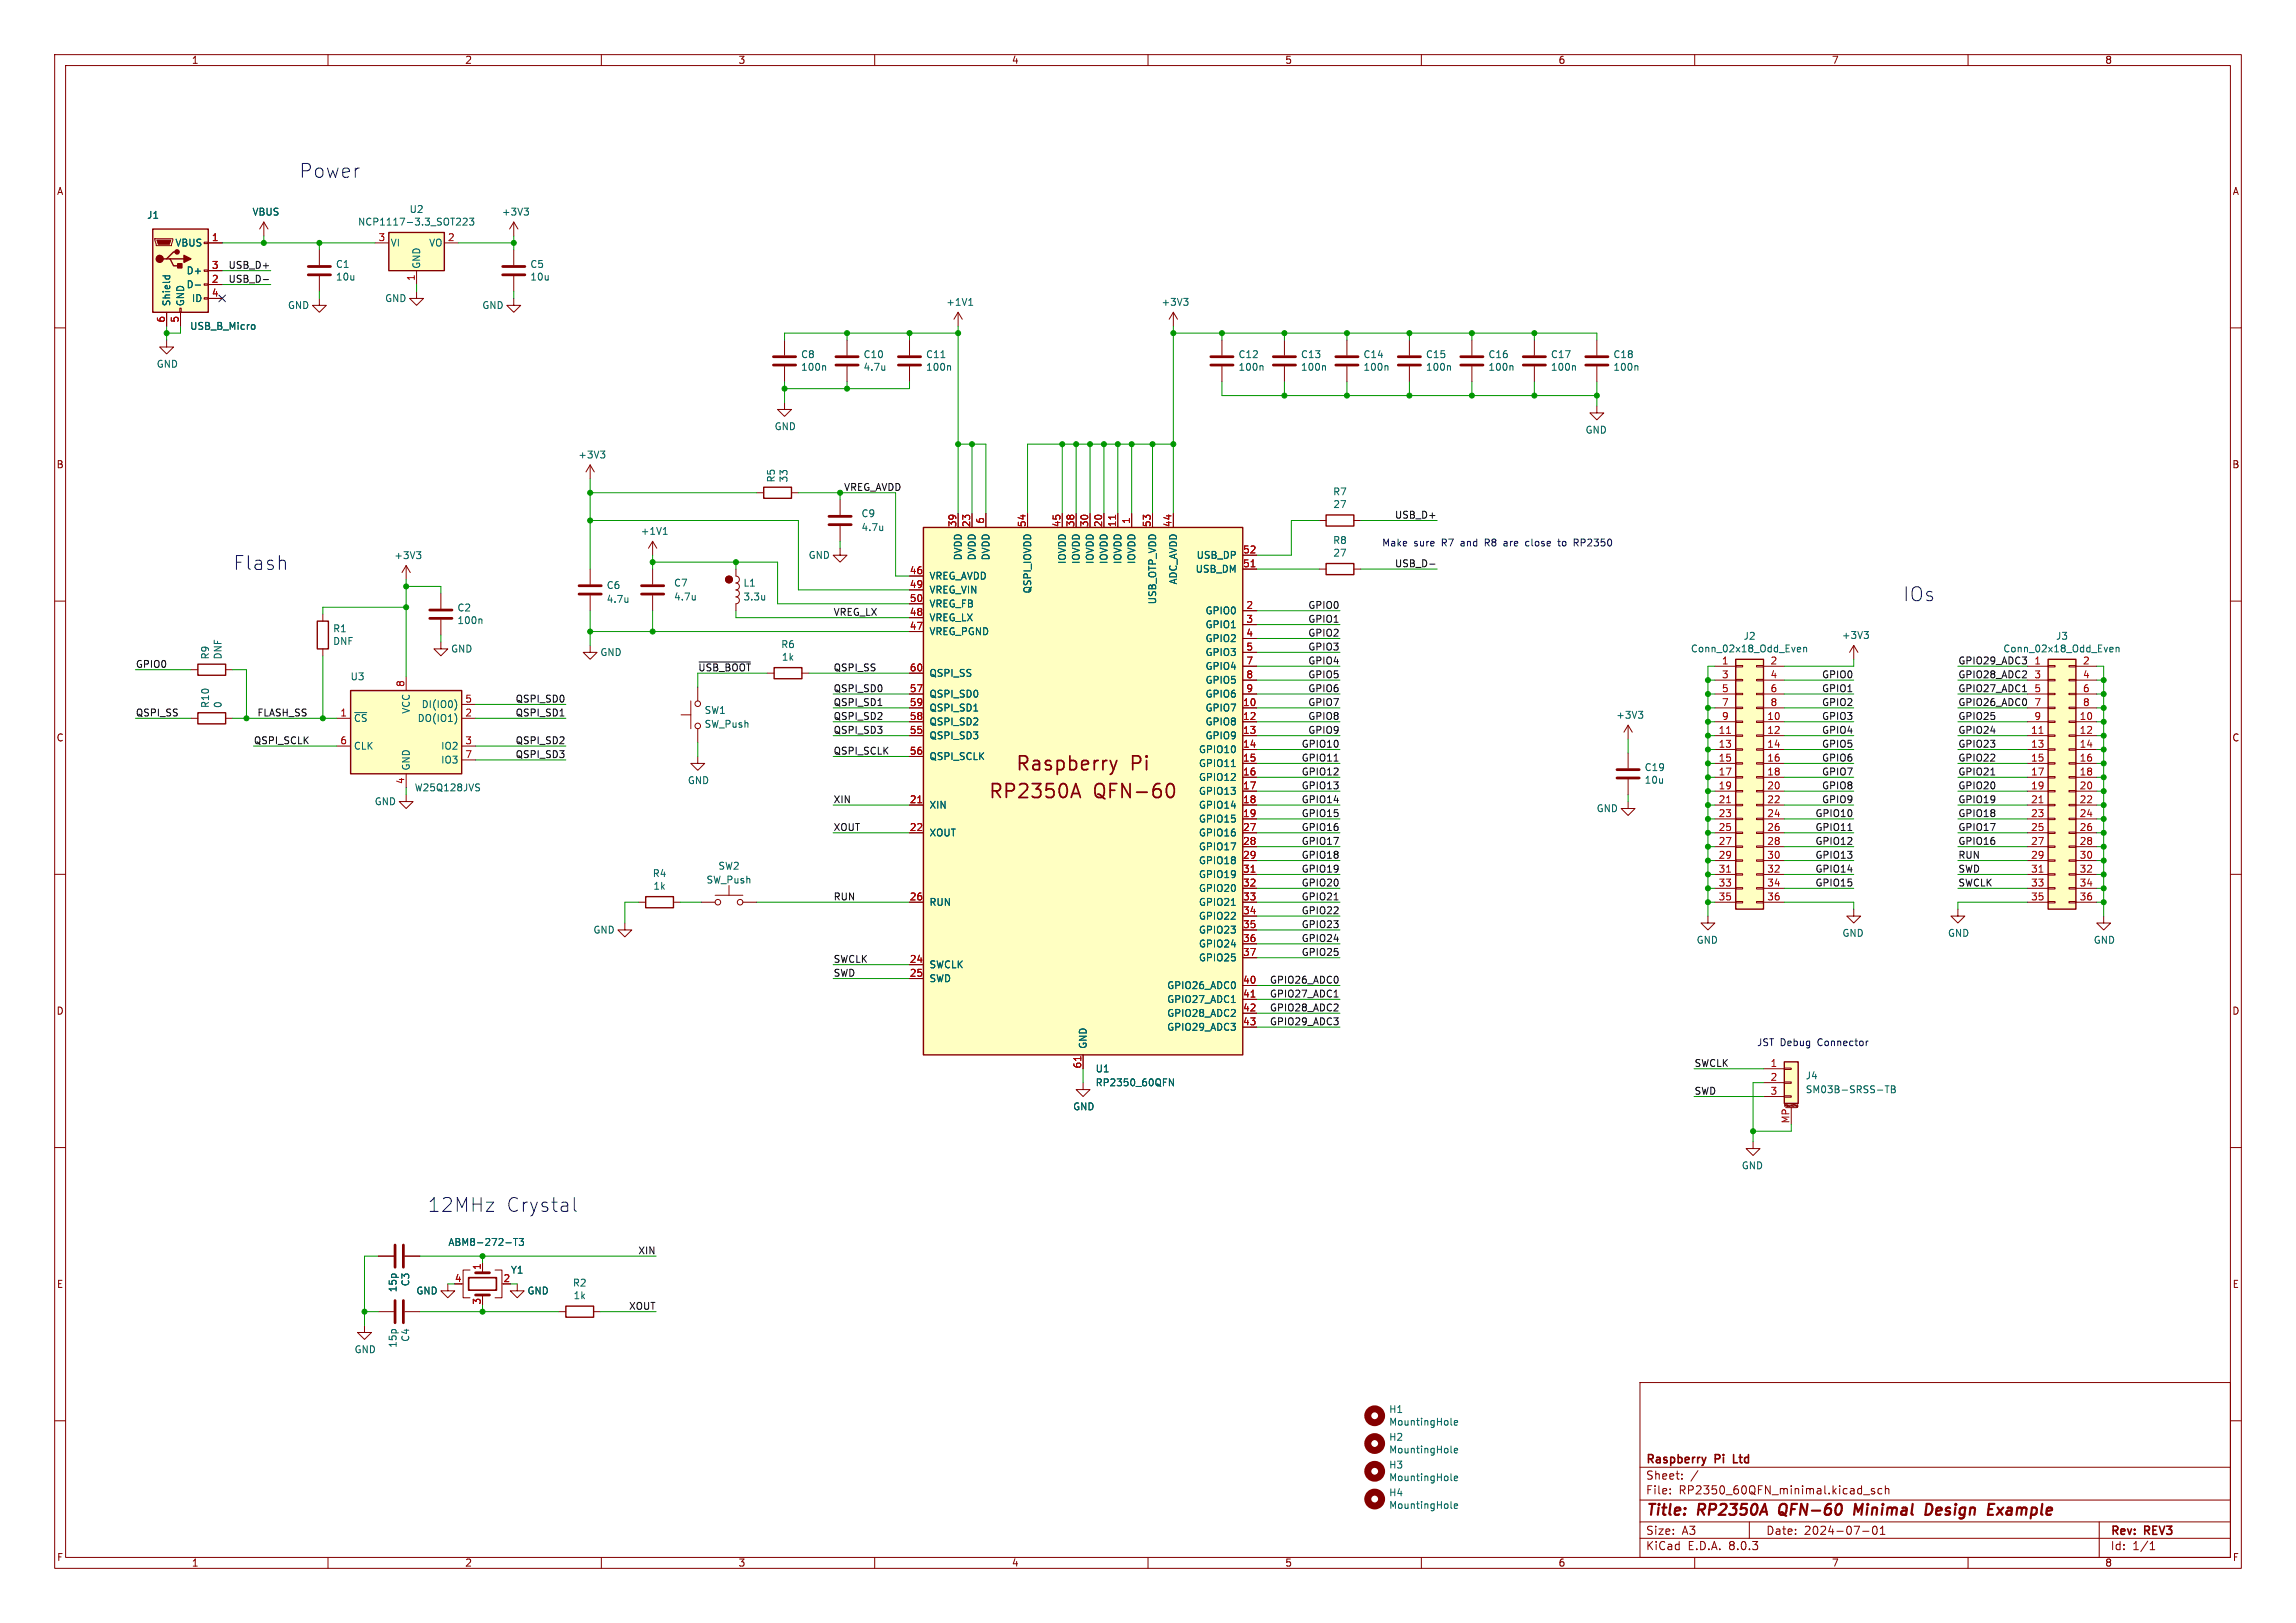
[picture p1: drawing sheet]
<svg xmlns="http://www.w3.org/2000/svg" width="420mm" height="297mm" viewBox="0 0 420 297" stroke-linecap="round" stroke-linejoin="round" font-family="sans-serif">
<defs><g id="words">
<g font-size="3.5" fill="#0000c2">
<text x="54.6" y="32.8">Power</text>
<text x="42.5" y="104.5">Flash</text>
<text x="348" y="110.2">IOs</text>
<text x="78.1" y="222">12MHz</text>
<text x="92.4" y="222">Crystal</text>
</g>
<g font-size="3.5" fill="#840000">
<text x="185.7" y="141.4">Raspberry</text>
<text x="206.8" y="141.4">Pi</text>
<text x="180.7" y="146.5">RP2350A</text>
<text x="200" y="146.5">QFN-60</text>
</g>
<g font-size="2.8" fill="#840000">
<text x="301" y="277.9">Title:</text>
<text x="310.6" y="277.9">RP2350A</text>
<text x="326.3" y="277.9">QFN-60</text>
<text x="340.8" y="277.9">Minimal</text>
<text x="354.7" y="277.9">Design</text>
<text x="366.9" y="277.9">Example</text>
</g>
<g font-size="2.1" fill="#840000">
<text x="301" y="268.2">Raspberry</text>
<text x="313.8" y="268.2">Pi</text>
<text x="317.8" y="268.2">Ltd</text>
<text x="301" y="273.7">File:</text>
<text x="301" y="271">Sheet:</text>
<text x="307.1" y="273.7">RP2350_60QFN_minimal.kicad_sch</text>
<text x="301" y="281.1">Size:</text>
<text x="307.6" y="281.1">A3</text>
<text x="323" y="281.1">Date:</text>
<text x="330" y="281.1">2024-07-01</text>
<text x="386" y="281.3">Rev:</text>
<text x="392.4" y="281.3">REV3</text>
<text x="301" y="283.9">KiCad</text>
<text x="308.7" y="283.9">E.D.A.</text>
<text x="316.3" y="283.9">8.0.3</text>
<text x="386" y="283.9">Id:</text>
<text x="390.1" y="283.9">1/1</text>
</g>
<g font-size="1.8" fill="#840000">
<text x="35" y="11.9">1</text>
<text x="85" y="11.9">2</text>
<text x="135" y="11.9">3</text>
<text x="185" y="11.9">4</text>
<text x="235" y="11.9">5</text>
<text x="285" y="11.9">6</text>
<text x="335" y="11.9">7</text>
<text x="385" y="11.9">8</text>
<text x="10.3" y="35.9">A</text>
<text x="408.3" y="35.9">A</text>
<text x="10.3" y="85.9">B</text>
<text x="408.2" y="85.9">B</text>
<text x="10.3" y="135.9">C</text>
<text x="408.2" y="135.9">C</text>
<text x="10.3" y="185.9">D</text>
<text x="408.2" y="185.9">D</text>
<text x="10.3" y="235.9">E</text>
<text x="408.3" y="235.9">E</text>
<text x="10.3" y="285.9">F</text>
<text x="35" y="286.9">1</text>
<text x="85" y="286.9">2</text>
<text x="135" y="286.9">3</text>
<text x="185" y="286.9">4</text>
<text x="235" y="286.9">5</text>
<text x="285" y="286.9">6</text>
<text x="335" y="286.9">7</text>
<text x="385" y="286.9">8</text>
<text x="408.3" y="285.9">F</text>
</g>
<g font-size="1.8" fill="#006464">
<text x="26.8" y="40.2">J1</text>
<text x="46.1" y="39.6">VBUS</text>
<text x="65.4" y="41.5">NCP1117-3.3_SOT223</text>
<text x="74.8" y="39.2">U2</text>
<text x="91.7" y="39.6">+3V3</text>
<text x="32" y="45.3">VBUS</text>
<text x="71.4" y="45.3">VI</text>
<text x="78.4" y="45.3">VO</text>
<text x="34" y="52.9">D-</text>
<text x="34" y="50.4">D+</text>
<text x="61.4" y="49.2">C1</text>
<text x="61.4" y="51.5">10u</text>
<text x="77.1" y="49.3" transform="rotate(-90 77.1 49.3)">GND</text>
<text x="96.9" y="49.2">C5</text>
<text x="96.9" y="51.5">10u</text>
<text x="31.3" y="56.1" transform="rotate(-90 31.3 56.1)">Shield</text>
<text x="33.9" y="56.1" transform="rotate(-90 33.9 56.1)">GND</text>
<text x="35" y="55.5">ID</text>
<text x="52.6" y="56.7">GND</text>
<text x="70.4" y="55.5">GND</text>
<text x="88.1" y="56.7">GND</text>
<text x="173" y="56.2">+1V1</text>
<text x="212.4" y="56.2">+3V3</text>
<text x="34.7" y="60.6">USB_B_Micro</text>
<text x="146.4" y="65.7">C8</text>
<text x="157.9" y="65.7">C10</text>
<text x="169.3" y="65.7">C11</text>
<text x="226.5" y="65.7">C12</text>
<text x="237.9" y="65.7">C13</text>
<text x="249.3" y="65.7">C14</text>
<text x="260.7" y="65.7">C15</text>
<text x="272.2" y="65.7">C16</text>
<text x="283.6" y="65.7">C17</text>
<text x="295" y="65.7">C18</text>
<text x="28.6" y="67.5">GND</text>
<text x="146.4" y="68">100n</text>
<text x="157.9" y="68">4.7u</text>
<text x="169.3" y="68">100n</text>
<text x="226.5" y="68">100n</text>
<text x="237.9" y="68">100n</text>
<text x="249.3" y="68">100n</text>
<text x="260.7" y="68">100n</text>
<text x="272.2" y="68">100n</text>
<text x="283.6" y="68">100n</text>
<text x="295" y="68">100n</text>
<text x="141.6" y="78.9">GND</text>
<text x="289.9" y="79.6">GND</text>
<text x="105.7" y="84.1">+3V3</text>
<text x="141.9" y="88.4" transform="rotate(-90 141.9 88.4)">R5</text>
<text x="144.2" y="88.4" transform="rotate(-90 144.2 88.4)">33</text>
<text x="157.5" y="94.8">C9</text>
<text x="243.8" y="90.9">R7</text>
<text x="243.8" y="93.2">27</text>
<text x="117.1" y="98.1">+1V1</text>
<text x="157.5" y="97.4">4.7u</text>
<text x="243.8" y="99.7">R8</text>
<text x="72" y="102.5">+3V3</text>
<text x="110.9" y="108">C6</text>
<text x="123.2" y="107.5">C7</text>
<text x="135.9" y="107.5">L1</text>
<text x="147.8" y="102.5">GND</text>
<text x="169.9" y="106.3">VREG_AVDD</text>
<text x="176.1" y="102.6" transform="rotate(-90 176.1 102.6)">DVDD</text>
<text x="178.7" y="102.6" transform="rotate(-90 178.7 102.6)">DVDD</text>
<text x="181.2" y="102.6" transform="rotate(-90 181.2 102.6)">DVDD</text>
<text x="195.2" y="103.3" transform="rotate(-90 195.2 103.3)">IOVDD</text>
<text x="197.7" y="103.3" transform="rotate(-90 197.7 103.3)">IOVDD</text>
<text x="200.3" y="103.3" transform="rotate(-90 200.3 103.3)">IOVDD</text>
<text x="202.8" y="103.3" transform="rotate(-90 202.8 103.3)">IOVDD</text>
<text x="205.3" y="103.3" transform="rotate(-90 205.3 103.3)">IOVDD</text>
<text x="207.9" y="103.3" transform="rotate(-90 207.9 103.3)">IOVDD</text>
<text x="215.5" y="107.1" transform="rotate(-90 215.5 107.1)">ADC_AVDD</text>
<text x="218.6" y="105">USB_DM</text>
<text x="218.8" y="102.5">USB_DP</text>
<text x="243.8" y="102.1">27</text>
<text x="83.6" y="112.1">C2</text>
<text x="110.9" y="110.5">4.7u</text>
<text x="123.2" y="110.1">4.7u</text>
<text x="135.9" y="110.1">3.3u</text>
<text x="169.9" y="113.9">VREG_LX</text>
<text x="169.9" y="108.8">VREG_VIN</text>
<text x="169.9" y="111.4">VREG_FB</text>
<text x="188.8" y="108.7" transform="rotate(-90 188.8 108.7)">QSPI_IOVDD</text>
<text x="211.7" y="110.7" transform="rotate(-90 211.7 110.7)">USB_OTP_VDD</text>
<text x="220.4" y="112.6">GPIO0</text>
<text x="60.8" y="115.9">R1</text>
<text x="60.8" y="118.2">DNF</text>
<text x="82.4" y="119.6">GND</text>
<text x="83.6" y="114.4">100n</text>
<text x="142.8" y="118.8">R6</text>
<text x="169.9" y="116.4">VREG_PGND</text>
<text x="220.4" y="115.2">GPIO1</text>
<text x="220.4" y="117.7">GPIO2</text>
<text x="309.2" y="119.6">Conn_02x18_Odd_Even</text>
<text x="318.8" y="117.3">J2</text>
<text x="336.8" y="117.1">+3V3</text>
<text x="366.4" y="119.6">Conn_02x18_Odd_Even</text>
<text x="376" y="117.3">J3</text>
<text x="38.4" y="120.8" transform="rotate(-90 38.4 120.8)">R9</text>
<text x="40.7" y="120.8" transform="rotate(-90 40.7 120.8)">DNF</text>
<text x="64" y="124.7">U3</text>
<text x="109.7" y="120.2">GND</text>
<text x="142.9" y="121.1">1k</text>
<text x="169.9" y="124.1">QSPI_SS</text>
<text x="220.4" y="120.2">GPIO3</text>
<text x="220.4" y="122.8">GPIO4</text>
<text x="220.4" y="125.3">GPIO5</text>
<text x="38.4" y="129.7" transform="rotate(-90 38.4 129.7)">R10</text>
<text x="40.7" y="129.7" transform="rotate(-90 40.7 129.7)">0</text>
<text x="75.2" y="130.7" transform="rotate(-90 75.2 130.7)">VCC</text>
<text x="77" y="129.8">DI(IO0)</text>
<text x="128.8" y="130.8">SW1</text>
<text x="169.9" y="127.9">QSPI_SD0</text>
<text x="169.9" y="130.4">QSPI_SD1</text>
<text x="220.4" y="130.4">GPIO7</text>
<text x="220.4" y="127.9">GPIO6</text>
<text x="295.6" y="131.7">+3V3</text>
<text x="64.6" y="132.3">~{CS}</text>
<text x="64.6" y="137.4">CLK</text>
<text x="76.3" y="132.3">DO(IO1)</text>
<text x="80.6" y="137.4">IO2</text>
<text x="128.8" y="133.4">SW_Push</text>
<text x="169.9" y="135.5">QSPI_SD3</text>
<text x="169.9" y="132.9">QSPI_SD2</text>
<text x="220.4" y="132.9">GPIO8</text>
<text x="220.4" y="135.5">GPIO9</text>
<text x="75.2" y="141.1" transform="rotate(-90 75.2 141.1)">GND</text>
<text x="80.6" y="139.9">IO3</text>
<text x="125.7" y="143.7">GND</text>
<text x="169.9" y="139.3">QSPI_SCLK</text>
<text x="219.2" y="138">GPIO10</text>
<text x="219.2" y="140.6">GPIO11</text>
<text x="219.2" y="143.1">GPIO12</text>
<text x="300.7" y="141.3">C19</text>
<text x="300.7" y="143.6">10u</text>
<text x="68.4" y="147.5">GND</text>
<text x="75.8" y="145">W25Q128JVS</text>
<text x="169.9" y="148.2">XIN</text>
<text x="219.2" y="145.6">GPIO13</text>
<text x="219.2" y="148.2">GPIO14</text>
<text x="292" y="148.8">GND</text>
<text x="169.9" y="153.3">XOUT</text>
<text x="219.2" y="150.7">GPIO15</text>
<text x="219.2" y="153.3">GPIO16</text>
<text x="219.2" y="155.8">GPIO17</text>
<text x="119.3" y="160.7">R4</text>
<text x="129.1" y="161.9">SW_Push</text>
<text x="131.3" y="159.3">SW2</text>
<text x="219.2" y="158.3">GPIO18</text>
<text x="219.2" y="160.9">GPIO19</text>
<text x="119.4" y="163">1k</text>
<text x="169.9" y="166">RUN</text>
<text x="219.2" y="163.4">GPIO20</text>
<text x="219.2" y="166">GPIO21</text>
<text x="108.5" y="171">GND</text>
<text x="219.2" y="168.5">GPIO22</text>
<text x="219.2" y="171">GPIO23</text>
<text x="219.2" y="173.6">GPIO24</text>
<text x="310.3" y="172.9">GND</text>
<text x="336.9" y="171.6">GND</text>
<text x="356.2" y="171.6">GND</text>
<text x="382.9" y="172.9">GND</text>
<text x="169.9" y="177.4">SWCLK</text>
<text x="169.9" y="179.9">SWD</text>
<text x="219.2" y="176.1">GPIO25</text>
<text x="213.4" y="181.2">GPIO26_ADC0</text>
<text x="213.4" y="183.7">GPIO27_ADC1</text>
<text x="213.4" y="186.3">GPIO28_ADC2</text>
<text x="213.4" y="188.8">GPIO29_ADC3</text>
<text x="199" y="192" transform="rotate(-90 199 192)">GND</text>
<text x="200.3" y="196.4">U1</text>
<text x="330.2" y="197.7">J4</text>
<text x="196.2" y="203.4">GND</text>
<text x="200.3" y="199">RP2350_60QFN</text>
<text x="330.2" y="200.3">SM03B-SRSS-TB</text>
<text x="318.5" y="214.2">GND</text>
<text x="81.9" y="228.2">ABM8-272-T3</text>
<text x="93.4" y="233.3">Y1</text>
<text x="72.7" y="236.6" transform="rotate(-90 72.7 236.6)">15p</text>
<text x="75.1" y="235.5" transform="rotate(-90 75.1 235.5)">C3</text>
<text x="76.1" y="237.1">GND</text>
<text x="96.4" y="237.1">GND</text>
<text x="104.7" y="235.6">R2</text>
<text x="104.8" y="237.9">1k</text>
<text x="75.1" y="245.6" transform="rotate(-90 75.1 245.6)">C4</text>
<text x="64.8" y="247.8">GND</text>
<text x="72.7" y="246.7" transform="rotate(-90 72.7 246.7)">15p</text>
<text x="254" y="263.9">H2</text>
<text x="254" y="258.8">H1</text>
<text x="254" y="261.1">MountingHole</text>
<text x="254" y="266.2">MountingHole</text>
<text x="254" y="268.9">H3</text>
<text x="254" y="274">H4</text>
<text x="254" y="271.2">MountingHole</text>
<text x="254" y="276.3">MountingHole</text>
</g>
<g font-size="1.8" fill="#a90000">
<text x="38.7" y="44.2">1</text>
<text x="69.1" y="44.2">3</text>
<text x="81.8" y="44.2">2</text>
<text x="38.7" y="51.8">2</text>
<text x="38.7" y="49.3">3</text>
<text x="75.9" y="51.5" transform="rotate(-90 75.9 51.5)">1</text>
<text x="30.2" y="59.1" transform="rotate(-90 30.2 59.1)">6</text>
<text x="32.8" y="59.1" transform="rotate(-90 32.8 59.1)">5</text>
<text x="38.7" y="54.4">4</text>
<text x="180.1" y="96" transform="rotate(-90 180.1 96)">6</text>
<text x="206.8" y="96" transform="rotate(-90 206.8 96)">1</text>
<text x="175" y="96.6" transform="rotate(-90 175 96.6)">39</text>
<text x="177.5" y="96.6" transform="rotate(-90 177.5 96.6)">23</text>
<text x="187.7" y="96.6" transform="rotate(-90 187.7 96.6)">54</text>
<text x="194.1" y="96.6" transform="rotate(-90 194.1 96.6)">45</text>
<text x="196.6" y="96.6" transform="rotate(-90 196.6 96.6)">38</text>
<text x="199.1" y="96.6" transform="rotate(-90 199.1 96.6)">30</text>
<text x="201.7" y="96.6" transform="rotate(-90 201.7 96.6)">20</text>
<text x="204.2" y="96.6" transform="rotate(-90 204.2 96.6)">11</text>
<text x="210.6" y="96.6" transform="rotate(-90 210.6 96.6)">53</text>
<text x="214.4" y="96.6" transform="rotate(-90 214.4 96.6)">44</text>
<text x="227.3" y="101.3">52</text>
<text x="166.3" y="105.2">46</text>
<text x="166.3" y="107.7">49</text>
<text x="227.3" y="103.9">51</text>
<text x="166.3" y="112.8">48</text>
<text x="166.3" y="110.2">50</text>
<text x="227.9" y="111.5">2</text>
<text x="166.3" y="115.3">47</text>
<text x="227.9" y="114">3</text>
<text x="227.9" y="116.6">4</text>
<text x="227.9" y="119.1">5</text>
<text x="74" y="125.8" transform="rotate(-90 74 125.8)">8</text>
<text x="166.3" y="122.9">60</text>
<text x="227.9" y="121.7">7</text>
<text x="227.9" y="124.2">8</text>
<text x="314.9" y="121.7">1</text>
<text x="314.9" y="124.2">3</text>
<text x="323.8" y="121.7">2</text>
<text x="323.8" y="124.2">4</text>
<text x="372" y="121.7">1</text>
<text x="372" y="124.2">3</text>
<text x="380.9" y="121.7">2</text>
<text x="380.9" y="124.2">4</text>
<text x="62.2" y="131.2">1</text>
<text x="85" y="131.2">2</text>
<text x="85" y="128.7">5</text>
<text x="166.3" y="126.7">57</text>
<text x="166.3" y="131.8">58</text>
<text x="166.3" y="129.3">59</text>
<text x="227.3" y="129.3">10</text>
<text x="227.3" y="131.8">12</text>
<text x="227.9" y="126.7">9</text>
<text x="314.9" y="126.7">5</text>
<text x="314.9" y="129.3">7</text>
<text x="314.9" y="131.8">9</text>
<text x="323.2" y="131.8">10</text>
<text x="323.8" y="126.7">6</text>
<text x="323.8" y="129.3">8</text>
<text x="372" y="126.7">5</text>
<text x="372" y="129.3">7</text>
<text x="372" y="131.8">9</text>
<text x="380.3" y="131.8">10</text>
<text x="380.9" y="126.7">6</text>
<text x="380.9" y="129.3">8</text>
<text x="62.2" y="136.3">6</text>
<text x="85" y="136.3">3</text>
<text x="166.3" y="134.4">55</text>
<text x="227.3" y="134.4">13</text>
<text x="227.3" y="136.9">14</text>
<text x="314.3" y="134.4">11</text>
<text x="314.3" y="136.9">13</text>
<text x="323.2" y="134.4">12</text>
<text x="323.2" y="136.9">14</text>
<text x="371.4" y="134.4">11</text>
<text x="371.4" y="136.9">13</text>
<text x="380.3" y="134.4">12</text>
<text x="380.3" y="136.9">14</text>
<text x="74" y="143.6" transform="rotate(-90 74 143.6)">4</text>
<text x="85" y="138.8">7</text>
<text x="166.3" y="138.2">56</text>
<text x="227.3" y="139.4">15</text>
<text x="227.3" y="142">16</text>
<text x="314.3" y="139.4">15</text>
<text x="314.3" y="142">17</text>
<text x="323.2" y="139.4">16</text>
<text x="323.2" y="142">18</text>
<text x="371.4" y="139.4">15</text>
<text x="371.4" y="142">17</text>
<text x="380.3" y="139.4">16</text>
<text x="380.3" y="142">18</text>
<text x="166.3" y="147.1">21</text>
<text x="227.3" y="144.5">17</text>
<text x="227.3" y="147.1">18</text>
<text x="227.3" y="149.6">19</text>
<text x="314.3" y="144.5">19</text>
<text x="314.3" y="147.1">21</text>
<text x="314.3" y="149.6">23</text>
<text x="323.2" y="144.5">20</text>
<text x="323.2" y="147.1">22</text>
<text x="323.2" y="149.6">24</text>
<text x="371.4" y="144.5">19</text>
<text x="371.4" y="147.1">21</text>
<text x="371.4" y="149.6">23</text>
<text x="380.3" y="144.5">20</text>
<text x="380.3" y="147.1">22</text>
<text x="380.3" y="149.6">24</text>
<text x="166.3" y="152.1">22</text>
<text x="227.3" y="152.1">27</text>
<text x="227.3" y="154.7">28</text>
<text x="314.3" y="152.1">25</text>
<text x="314.3" y="154.7">27</text>
<text x="323.2" y="152.1">26</text>
<text x="323.2" y="154.7">28</text>
<text x="371.4" y="152.1">25</text>
<text x="371.4" y="154.7">27</text>
<text x="380.3" y="152.1">26</text>
<text x="380.3" y="154.7">28</text>
<text x="227.3" y="157.2">29</text>
<text x="227.3" y="159.8">31</text>
<text x="314.3" y="157.2">29</text>
<text x="314.3" y="159.8">31</text>
<text x="323.2" y="157.2">30</text>
<text x="323.2" y="159.8">32</text>
<text x="371.4" y="157.2">29</text>
<text x="371.4" y="159.8">31</text>
<text x="380.3" y="157.2">30</text>
<text x="380.3" y="159.8">32</text>
<text x="166.3" y="164.8">26</text>
<text x="227.3" y="162.3">32</text>
<text x="227.3" y="164.8">33</text>
<text x="227.3" y="167.4">34</text>
<text x="314.3" y="162.3">33</text>
<text x="314.3" y="164.8">35</text>
<text x="323.2" y="162.3">34</text>
<text x="323.2" y="164.8">36</text>
<text x="371.4" y="162.3">33</text>
<text x="371.4" y="164.8">35</text>
<text x="380.3" y="162.3">34</text>
<text x="380.3" y="164.8">36</text>
<text x="227.3" y="169.9">35</text>
<text x="227.3" y="172.5">36</text>
<text x="166.3" y="176.3">24</text>
<text x="166.3" y="178.8">25</text>
<text x="227.3" y="175">37</text>
<text x="227.3" y="180.1">40</text>
<text x="227.3" y="182.6">41</text>
<text x="227.3" y="185.2">42</text>
<text x="227.3" y="187.7">43</text>
<text x="197.9" y="195.6" transform="rotate(-90 197.9 195.6)">61</text>
<text x="323.8" y="195.3">1</text>
<text x="323.8" y="197.9">2</text>
<text x="323.8" y="200.4">3</text>
<text x="327.4" y="205.7" transform="rotate(-90 327.4 205.7)">MP</text>
<text x="88" y="232.5" transform="rotate(-90 88 232.5)">1</text>
<text x="83.1" y="234.7">4</text>
<text x="88" y="238.8" transform="rotate(-90 88 238.8)">3</text>
<text x="92" y="234.7">2</text>
</g>
<g font-size="1.8" fill="#0f0f0f">
<text x="41.7" y="49.3">USB_D+</text>
<text x="41.7" y="51.8">USB_D-</text>
<text x="154.3" y="89.9">VREG_AVDD</text>
<text x="255.1" y="95">USB_D+</text>
<text x="255.1" y="103.9">USB_D-</text>
<text x="152.4" y="112.8">VREG_LX</text>
<text x="239.2" y="111.5">GPIO0</text>
<text x="239.2" y="116.6">GPIO2</text>
<text x="239.2" y="114">GPIO1</text>
<text x="239.2" y="119.1">GPIO3</text>
<text x="24.8" y="122.3">GPIO0</text>
<text x="127.6" y="122.9">~{USB_BOOT}</text>
<text x="152.4" y="122.9">QSPI_SS</text>
<text x="239.2" y="124.2">GPIO5</text>
<text x="239.2" y="121.7">GPIO4</text>
<text x="333.2" y="124.2">GPIO0</text>
<text x="358.1" y="121.7">GPIO29_ADC3</text>
<text x="358.1" y="124.2">GPIO28_ADC2</text>
<text x="24.8" y="131.2">QSPI_SS</text>
<text x="47" y="131.2">FLASH_SS</text>
<text x="94.2" y="131.2">QSPI_SD1</text>
<text x="94.2" y="128.6">QSPI_SD0</text>
<text x="152.4" y="126.7">QSPI_SD0</text>
<text x="152.4" y="129.3">QSPI_SD1</text>
<text x="152.4" y="131.8">QSPI_SD2</text>
<text x="239.2" y="131.8">GPIO8</text>
<text x="239.2" y="126.7">GPIO6</text>
<text x="239.2" y="129.3">GPIO7</text>
<text x="333.2" y="129.3">GPIO2</text>
<text x="333.2" y="126.7">GPIO1</text>
<text x="333.2" y="131.8">GPIO3</text>
<text x="358.1" y="126.7">GPIO27_ADC1</text>
<text x="358.1" y="131.8">GPIO25</text>
<text x="358.1" y="129.3">GPIO26_ADC0</text>
<text x="46.4" y="136.3">QSPI_SCLK</text>
<text x="94.2" y="136.3">QSPI_SD2</text>
<text x="152.4" y="134.4">QSPI_SD3</text>
<text x="238" y="136.9">GPIO10</text>
<text x="239.2" y="134.4">GPIO9</text>
<text x="333.2" y="136.9">GPIO5</text>
<text x="333.2" y="134.4">GPIO4</text>
<text x="358.1" y="136.9">GPIO23</text>
<text x="358.1" y="134.4">GPIO24</text>
<text x="94.2" y="138.8">QSPI_SD3</text>
<text x="152.4" y="138.2">QSPI_SCLK</text>
<text x="238" y="139.4">GPIO11</text>
<text x="238" y="142">GPIO12</text>
<text x="333.2" y="139.4">GPIO6</text>
<text x="333.2" y="142">GPIO7</text>
<text x="358.1" y="139.4">GPIO22</text>
<text x="358.1" y="142">GPIO21</text>
<text x="152.4" y="147.1">XIN</text>
<text x="238" y="147.1">GPIO14</text>
<text x="238" y="144.5">GPIO13</text>
<text x="238" y="149.6">GPIO15</text>
<text x="332" y="149.6">GPIO10</text>
<text x="333.2" y="147.1">GPIO9</text>
<text x="333.2" y="144.5">GPIO8</text>
<text x="358.1" y="147.1">GPIO19</text>
<text x="358.1" y="149.6">GPIO18</text>
<text x="358.1" y="144.5">GPIO20</text>
<text x="152.4" y="152.1">XOUT</text>
<text x="238" y="154.7">GPIO17</text>
<text x="238" y="152.1">GPIO16</text>
<text x="332" y="154.7">GPIO12</text>
<text x="332" y="152.1">GPIO11</text>
<text x="358.1" y="152.1">GPIO17</text>
<text x="358.1" y="154.7">GPIO16</text>
<text x="238" y="159.8">GPIO19</text>
<text x="238" y="157.2">GPIO18</text>
<text x="332" y="159.8">GPIO14</text>
<text x="332" y="157.2">GPIO13</text>
<text x="358.1" y="157.2">RUN</text>
<text x="358.1" y="159.8">SWD</text>
<text x="152.4" y="164.8">RUN</text>
<text x="238" y="162.3">GPIO20</text>
<text x="238" y="167.4">GPIO22</text>
<text x="238" y="164.8">GPIO21</text>
<text x="332" y="162.3">GPIO15</text>
<text x="358.1" y="162.3">SWCLK</text>
<text x="238" y="172.5">GPIO24</text>
<text x="238" y="169.9">GPIO23</text>
<text x="152.4" y="176.3">SWCLK</text>
<text x="152.4" y="178.8">SWD</text>
<text x="238" y="175">GPIO25</text>
<text x="232.2" y="182.6">GPIO27_ADC1</text>
<text x="232.2" y="180.1">GPIO26_ADC0</text>
<text x="232.2" y="185.2">GPIO28_ADC2</text>
<text x="232.2" y="187.7">GPIO29_ADC3</text>
<text x="309.9" y="195.3">SWCLK</text>
<text x="309.9" y="200.4">SWD</text>
<text x="116.7" y="229.6">XIN</text>
<text x="115" y="239.8">XOUT</text>
</g>
<g font-size="1.8" fill="#0000c2">
<text x="252.7" y="100.1">Make</text>
<text x="258.6" y="100.1">sure</text>
<text x="263.8" y="100.1">R7</text>
<text x="267.5" y="100.1">and</text>
<text x="272.1" y="100.1">R8</text>
<text x="275.8" y="100.1">are</text>
<text x="280" y="100.1">close</text>
<text x="286.1" y="100.1">to</text>
<text x="289.2" y="100.1">RP2350</text>
<text x="321.3" y="191.5">JST Debug</text>
<text x="332.6" y="191.5">Connector</text>
</g>
<text font-size=".5" fill="#840000" x="326.2" y="202.7">Mounting</text>
</g></defs>
<g fill="none" stroke="#840000" stroke-width=".18">
<path d="M10 10h400v277h-400zM12 12h396v273h-396zM60 10v2M110 10v2M160 10v2M210 10v2M260 10v2M310 10v2M360 10v2M10 60h2M408 60h2M10 110h2"/>
<path d="M408 110h2M10 160h2M408 160h2M10 210h2M408 210h2M10 260h2M300 253h108v32h-108zM408 260h2M300 278.5h108M300 274.5h108M300 268.5h108M305.5 273.2v.2"/>
<path d="M305.5 272.5v.1M307.7 270.5v.2M307.7 269.8v.1M310.6 269.1l-1.3 1.9M320 278.5v3M340.9 273.5h1.1M342.7 279.4l.2-.1a.8 .8 0 0 1 .5 .7 .8 .8 0 0 1-.5 .8 1 1 0 0 1-.2-1.4zM342.9 272.5l-.4-.1-.2 .2 .1 .2 .5 .2v.3h-.6M343.9 279.7l.5-.4v1.5M344.2 272.5l-.4-.1-.3 .3v.4l.2 .2h.5M344.9 272.5l.2-.1 .3 .1 .1 .9M344.9 271.9v1.5"/>
<path d="M384 278.5v6.5M60 285v2M110 285v2M160 285v2M210 285v2M260 285v2M300 281.5h108M310 285v2M340.7 280.2h1.2M343.9 280.8h.9M360 285v2M393.3 283.6h.9"/>
<path d="M393.3 282.5l.4-.4v1.5"/>
</g>
<path d="M325.6 275.5a1.5 1.5 0 0 0 0 1.6M340.7 275.2l-.8 1.4-.5-1.4-.3 2M352.4 275.2h.5a1.08 1.08 0 0 1 .6 1.1 1.08 1.08 0 0 1-.8 .9h-.5zM365.4 275.9l.9 1.3M366.5 275.9l-1.3 1.3" fill="none" stroke="#840000" stroke-width=".4"/>
<path d="M312 266.7l-.3 1M317.1 266.2v1.5h.7" fill="none" stroke="#840000" stroke-width=".3"/>
<circle cx="133.3" cy="106" r=".63" fill="#840000" stroke="#840000" stroke-width=".18"/>
<path d="M27.9 41.9h10.2v15.3h-10.2z" fill="#ffffc2"/>
<path d="M27.9 41.9h10.2v15.3h-10.2zM30.5 47.4h.6l.6 1.2h1.3M31.1 47.4h2.6M32.4 46.1h-.7l-1.2 1.3h-.7" fill="none" stroke="#840000" stroke-width=".25"/>
<g fill="#840000" stroke="#840000" stroke-width=".25">
<path d="M33.7 46.7l1.2 .7-1.2 .6z"/>
<path d="M32.5 48.3h.8v.7h-.8z"/>
<circle cx="29.2" cy="47.4" r=".63"/>
<circle cx="32.4" cy="46.1" r=".38"/>
</g>
<g fill="none" stroke="#840000" stroke-width=".18">
<path d="M28.3 43.7h3.3v.2l-.2 1.1h-2.8zM30.5 57.2v2.5M32.9 56.4h.2v.8h-.2zM33 57.2v2.5M37.3 54.5h.8v.2h-.8zM37.3 51.9h.8v.3h-.8zM37.3 49.4h.8v.3h-.8zM37.3 44.3h.8v.3h-.8zM38.1 44.5h2.5M38.1 52.1h2.5M38.1 49.5h2.5M38.1 54.6h2.5"/>
<path d="M58.4 54.6v1.3h1.3l-1.3 1.3-1.3-1.3h1.3M58.4 45.7v2.8M58.4 50.5v2.8M94 54.6v1.3h1.2l-1.2 1.3-1.3-1.3h1.3M223.5 62.2v2.8M223.5 67.1v2.8M81.9 234.9v1.3h1.3l-1.3 1.3-1.3-1.3h1.3M94.6 234.9v1.3h1.3l-1.3 1.3-1.3-1.3h1.3M69.2 240h2.8M74 240h2.8"/>
</g>
<path d="M28.7 43.9h2.5l-.2 .8h-2z" fill="#840000" stroke="#840000" stroke-width=".18"/>
<path d="M29.8 50.5h1.3M30.3 50.5l-.1 .3M31 50.5l.1 .3M35.7 52.2h1M46.2 59.4l.3 .1 .1 .2v.4l-.4 .2M230.8 66.9l.2 .2v.7" fill="none" stroke="#006464" stroke-width=".18"/>
<path d="M56.4 50.3h4.1M56.4 48.8h4.1M221.5 66.8h4.1M221.5 65.3h4.1M72.3 238v4.1M73.8 238v4.1" fill="none" stroke="#840000" stroke-width=".51"/>
<path d="M71.1 42.5h10.2v7h-10.2z" fill="#ffffc2"/>
<path d="M71.1 42.5h10.2v7h-10.2z" fill="none" stroke="#840000" stroke-width=".25"/>
<path d="M68.6 44.5h2.5M76.2 53.3v1.3h1.3l-1.3 1.3-1.3-1.3h1.3M76.2 49.5v2.6M81.3 44.5h2.5M166.4 62.2v2.8M166.4 67.1v2.8M339.1 118.1l-.8 1.3M339.1 118.1v2.6M339.1 118.1l.8 1.3M69.2 229.9h2.8M74 229.9h2.8" fill="none" stroke="#840000" stroke-width=".18"/>
<path d="M85.9 39.9h.8l-.5 .5 .4 .1v.6l-.2 .1-.5-.1M83.5 41.2h.7M84.2 40v.5M84.7 40l.5-.1 .3 .4-.8 .9h.8M172.1 65.5h.7M173.7 66.9l.2 .2v.7M341 115.6h.8l-.5 .4M341.5 116l.3 .3v.3l-.3 .2" fill="none" stroke="#006464" stroke-width=".18"/>
<path d="M164.3 66.8h4.1M164.3 65.3h4.1M72.3 227.8v4.1M73.8 227.8v4.1" fill="none" stroke="#840000" stroke-width=".51"/>
<path d="M317.5 120.7h5.1v45.7h-5.1z" fill="#ffffc2"/>
<g fill="none" stroke="#840000" stroke-width=".18">
<path d="M313.7 121.9h3.8M313.7 132.1h3.8M313.7 134.6h3.8M313.7 137.2h3.8M313.7 139.7h3.8M313.7 124.5h3.8M313.7 127h3.8M313.7 129.5h3.8M317.5 139.6h1.3v.2h-1.3zM317.5 137h1.3v.3h-1.3zM317.5 134.5h1.3v.2h-1.3zM317.5 132h1.3v.2h-1.3z"/>
<path d="M317.5 129.4h1.3v.3h-1.3zM317.5 126.9h1.3v.2h-1.3zM317.5 124.3h1.3v.3h-1.3zM317.5 121.8h1.3v.2h-1.3zM321.3 139.6h1.3v.2h-1.3zM321.3 137h1.3v.3h-1.3zM321.3 134.5h1.3v.2h-1.3zM321.3 132h1.3v.2h-1.3zM321.3 129.4h1.3v.3h-1.3zM321.3 126.9h1.3v.2h-1.3zM321.3 124.3h1.3v.3h-1.3zM321.3 121.8h1.3v.2h-1.3z"/>
<path d="M322.6 121.9h3.8M322.6 132.1h3.8M322.6 134.6h3.8M322.6 137.2h3.8M322.6 139.7h3.8M322.6 124.5h3.8M322.6 127h3.8M322.6 129.5h3.8M313.7 142.2h3.8M313.7 144.8h3.8M313.7 147.3h3.8M313.7 149.9h3.8"/>
<path d="M313.7 152.4h3.8M313.7 154.9h3.8M313.7 157.5h3.8M317.5 159.9h1.3v.2h-1.3zM317.5 157.4h1.3v.2h-1.3zM317.5 154.8h1.3v.3h-1.3zM317.5 152.3h1.3v.2h-1.3zM317.5 149.7h1.3v.3h-1.3zM317.5 147.2h1.3v.2h-1.3zM317.5 144.7h1.3v.2h-1.3zM317.5 142.1h1.3v.3h-1.3zM321.3 159.9h1.3v.2h-1.3z"/>
<path d="M321.3 157.4h1.3v.2h-1.3zM321.3 154.8h1.3v.3h-1.3zM321.3 152.3h1.3v.2h-1.3zM321.3 149.7h1.3v.3h-1.3zM321.3 147.2h1.3v.2h-1.3zM321.3 144.7h1.3v.2h-1.3zM321.3 142.1h1.3v.3h-1.3zM322.6 142.2h3.8M322.6 144.8h3.8M322.6 147.3h3.8M322.6 149.9h3.8M322.6 152.4h3.8"/>
<path d="M322.6 154.9h3.8M322.6 157.5h3.8M313.7 160h3.8M313.7 162.6h3.8M313.7 165.1h3.8M317.5 165h1.3v.2h-1.3zM317.5 162.4h1.3v.3h-1.3zM321.3 165h1.3v.2h-1.3zM321.3 162.4h1.3v.3h-1.3zM322.6 160h3.8M322.6 162.6h3.8M322.6 165.1h3.8"/>
</g>
<path d="M317.5 120.7h5.1v45.7h-5.1z" fill="none" stroke="#840000" stroke-width=".25"/>
<path d="M315.8 134.2h.8M315.8 146.9h.8M315.8 159.6h.8" fill="none" stroke="#a90000" stroke-width=".18"/>
<path d="M329 118.5h.3l.1 .3-.6 .1M329.3 119.2l-.3 .1M329.9 118.6l.2-.1h.3l.1 .8M329.9 118.5v.8" fill="none" stroke="#006464" stroke-width=".18"/>
<path d="M64.1 126.4h20.4v15.2h-20.4z" fill="#ffffc2"/>
<path d="M242.6 94.2h5v2.1h-5zM58 113.7h2.1v5h-2.1zM242.6 103.1h5v2.1h-5zM64.1 126.4h20.4v15.2h-20.4zM118.1 164.1h5.1v2h-5.1zM103.5 239h5.1v2h-5.1z" fill="none" stroke="#840000" stroke-width=".25"/>
<g fill="none" stroke="#840000" stroke-width=".18">
<path d="M48.3 40.6l-.8 1.3M48.3 40.6v2.6M48.3 40.6l.7 1.3M94 40.6l-.8 1.3M94 40.6v2.6M94 45.7v2.8M94 50.5v2.8M94 40.6l.7 1.3M30.5 62.2v1.3h1.2l-1.2 1.3-1.3-1.3h1.3M234.9 62.2v2.8M234.9 67.1v2.8M246.4 62.2v2.8"/>
<path d="M246.4 67.1v2.8M257.8 62.2v2.8M257.8 67.1v2.8M269.2 62.2v2.8M269.2 67.1v2.8M292.1 74.3v1.3h-1.3l1.3 1.2 1.3-1.2h-1.3M241.3 95.3h1.3M247.6 95.3h1.3M59.1 112.4v1.3M59.1 118.7v1.3M80.6 117.5v1.2h1.3l-1.3 1.3-1.2-1.3h1.2M241.3 104.1h1.3"/>
<path d="M247.6 104.1h1.3M61.6 131.4h2.5M61.6 136.5h2.5M74.3 123.8v2.6M84.5 131.4h2.5M84.5 136.5h2.5M84.5 128.9h2.5M84.5 139.1h2.5M74.3 145.4v1.3h1.3l-1.3 1.3-1.3-1.3h1.3M74.3 141.6v2.5M114.3 168.9v1.3h1.3l-1.3 1.3-1.3-1.3h1.3M116.8 165.1h1.3"/>
<path d="M123.2 165.1h1.3M128.3 165.1h2.5M130.8 163.8h5.1M133.3 162.1v1.7M135.9 165.1h2.5M198.1 198.1v1.3h1.3l-1.3 1.3-1.3-1.3h1.3M84.5 234.9h.2M86 232.4h-1.3v5.1h1.3M88.3 231.1v1.3M88.3 237v.5M90.6 232.4h1.2v5.1h-1.2M66.7 242.6v1.2h1.2l-1.2 1.3-1.3-1.3h1.3"/>
<path d="M102.2 240h1.3M108.6 240h1.3"/>
<circle cx="131.3" cy="165.1" r=".51"/>
<circle cx="135.4" cy="165.1" r=".51"/>
</g>
<g fill="none" stroke="#006464" stroke-width=".18">
<path d="M95.9 38.1h.8l-.5 .5M96.4 38.6l.3 .2v.3l-.3 .3M242.3 66.9l.2 .2v.7M253.7 66.9l.2 .2v.7M265.1 66.9l.2 .2v.7M276.6 66.9l.1 .2v.7M83.2 128.1a1.49 1.49 0 0 1 0 1.8M83.5 131.1v.9M87.2 143.5h.5M87.5 144.1l.2 .3-.2 .3M92.5 227.4h1M93.9 226.6h.8"/>
<path d="M94.3 226.6v1.3M95 226.6h.8l-.5 .5 .4 .1v.6l-.2 .1-.5-.1"/>
</g>
<path d="M91.9 50.3h4.1M91.9 48.8h4.1M232.9 66.8h4.1M232.9 65.3h4.1M244.3 66.8h4.1M244.3 65.3h4.1M255.8 66.8h4M255.8 65.3h4M267.2 66.8h4.1M267.2 65.3h4.1M87 232.9h2.5M87 237h2.5" fill="none" stroke="#840000" stroke-width=".51"/>
<path d="M85.7 233.8h5.1v2.3h-5.1z" fill="none" stroke="#840000" stroke-width=".3"/>
<path d="M168.9 96.5h58.4v96.5h-58.4z" fill="#ffffc2"/>
<path d="M168.9 96.5h58.4v96.5h-58.4zM36.2 130.4h5.1v2.1h-5.1zM36.2 121.5h5.1v2.1h-5.1zM141.6 122.2h5.1v2h-5.1z" fill="none" stroke="#840000" stroke-width=".25"/>
<path d="M203.1 139.2l.6 1.7M204.3 139.2l-.6 1.7M196.2 145.2h1.2M196.8 143.4l.8 2.5M203.7 140.9l-.3 .6-.3 .2M213.6 143.6a.61 .61 0 0 1 .6-.2 .61 .61 0 0 1 .5 .5 1.49 1.49 0 0 1-.5 2l-.6-.2" fill="none" stroke="#840000" stroke-width=".32"/>
<g fill="none" stroke="#840000" stroke-width=".18">
<path d="M175.3 57.2v2.5M175.3 57.2l-.8 1.2M175.3 57.2l.7 1.2M214.6 57.2v2.5M214.6 57.2l-.7 1.2M214.6 57.2l.8 1.2M154.9 62.2v2.8M154.9 67.1v2.8M280.7 62.2v2.8M280.7 67.1v2.8M292.1 62.2v2.8M292.1 67.1v2.8"/>
<path d="M107.9 85.1v2.5M107.9 85.1l-.7 1.3M107.9 85.1l.8 1.3M175.3 94v2.5M177.8 94v2.5M180.3 94v2.5M188 94v2.5M194.3 94v2.5M196.8 94v2.5M199.4 94v2.5M201.9 94v2.5M204.5 94v2.5"/>
<path d="M207 94v2.5M210.8 94v2.5M214.6 94v2.5M74.3 103.5l-.8 1.3M74.3 103.5v2.5M74.3 103.5l.8 1.3M80.6 108.6v2.8M80.6 113.4v2.8M107.9 118.1v1.3h-1.2l1.2 1.3 1.3-1.3h-1.3M107.9 104.1v2.8M107.9 109v2.8M119.4 104.1v2.8"/>
<path d="M119.4 109v2.8M134.6 109.2a.63 .63 0 0 1 .6 .7 .63 .63 0 0 1-.6 .6v1.3M134.6 104.1v1.3a.64 .64 0 0 1 .6 .7 .64 .64 0 0 1-.6 .6 .64 .64 0 0 1 .6 .6 .64 .64 0 0 1-.6 .7 .63 .63 0 0 1 .6 .6 .63 .63 0 0 1-.6 .6M166.4 105.4h2.5M166.4 115.6h2.5M166.4 113h2.5M166.4 108h2.5M166.4 110.5h2.5M227.3 111.8h2.6M227.3 114.3h2.6M227.3 116.8h2.6M227.3 119.4h2.6"/>
<path d="M227.3 104.1h2.6M227.3 101.6h2.6M34.9 131.4h1.3M34.9 122.6h1.3M41.3 131.4h1.2M41.3 122.6h1.2M124.6 130.8h1.8M126.4 128.3v5.1M127.6 138.4v1.3h1.3l-1.3 1.3-1.2-1.3h1.2M127.6 125.7v2.6M127.6 133.4v2.5M140.3 123.2h1.3"/>
<path d="M146.7 123.2h1.3M166.4 129.5h2.5M166.4 132.1h2.5M166.4 134.6h2.5M166.4 138.4h2.5M166.4 127h2.5M166.4 123.2h2.5M227.3 129.5h2.6M227.3 132.1h2.6M227.3 134.6h2.6M227.3 137.2h2.6M227.3 139.7h2.6"/>
<path d="M227.3 127h2.6M227.3 121.9h2.6M227.3 124.5h2.6M297.8 132.7l-.7 1.3M297.8 132.7v2.6M297.8 137.8v2.8M297.8 132.7l.8 1.3M166.4 147.3h2.5M166.4 152.4h2.5M227.3 142.2h2.6M227.3 144.8h2.6M227.3 147.3h2.6"/>
<path d="M227.3 149.9h2.6M227.3 152.4h2.6M227.3 154.9h2.6M227.3 157.5h2.6M297.8 146.7v1.3h1.3l-1.3 1.2-1.3-1.2h1.3M297.8 142.6v2.8M166.4 176.5h2.5M166.4 179.1h2.5M166.4 165.1h2.5M227.3 165.1h2.6M227.3 160h2.6M227.3 162.6h2.6"/>
<path d="M227.3 167.6h2.6M227.3 170.2h2.6M227.3 172.7h2.6M227.3 175.3h2.6M339.1 166.4v1.2h-1.3l1.3 1.3 1.3-1.3h-1.3M198.1 193v2.6M227.3 180.3h2.6M227.3 182.9h2.6M227.3 185.4h2.6M227.3 188h2.6M320.7 208.9v1.3h-1.3l1.3 1.3 1.2-1.3h-1.2"/>
<circle cx="127.6" cy="128.8" r=".51"/>
<circle cx="127.6" cy="132.8" r=".51"/>
</g>
<path d="M204.1 94.3v.7M228.8 103.7h.8M167.9 146.9h.7M228.8 159.6h.8M197.7 193.3v.8M228.8 182.5h.8" fill="none" stroke="#a90000" stroke-width=".18"/>
<g fill="none" stroke="#006464" stroke-width=".18">
<path d="M177.2 55.9h.7M177.3 54.9l.3-.3v1.3M216.5 54.6h.8l-.4 .5M217.1 55.1l.2 .2v.3l-.2 .3M161.8 66.9v.9M161.8 67.6v.1M288 66.9l.2 .2v.7M299.4 66.9l.2 .2v.7M109.8 82.5h.8l-.4 .5M110.4 83l.2 .3v.3l-.2 .2M76.2 101h.8l-.4 .4M76.7 101.4l.3 .3v.3l-.3 .2"/>
<path d="M88 113.3l.2 .2v.6M114.9 109.4v.8M114.9 110.1l-.1 .1M127.2 109v.8M127.2 109.7h-.1M139.9 109v.8M139.9 109.7h-.1M178.1 130.1h.8M299.7 130.2h.8l-.4 .5M300.3 130.7l.2 .2v.3l-.2 .2M225.2 140.3h.8M225.2 165.7h.8"/>
<path d="M214.6 197.4v1.3l-.7-1.3v1.3M225.2 183.5h.8M265.4 275.9l.2 .1M265.4 265.7l.2 .2M265.4 260.6l.2 .2M265.4 270.8l.2 .2M266 275.6l.6-.1v-.2l-.4-.1-.2 .2 .1 .6h.5M266 260.4l.6-.1v-.3h-.4l-.2 .1 .1 .6h.5M266 265.5l.6-.2v-.2l-.4-.1-.2 .2 .1 .6h.5M266 270.5l.6-.1v-.2l-.4-.1-.2 .2 .1 .6h.5"/>
</g>
<g fill="none" stroke="#840000" stroke-width=".51">
<path d="M152.9 66.8h4.1M152.9 65.3h4.1M278.6 66.8h4.1M278.6 65.3h4.1M290.1 66.8h4M290.1 65.3h4M78.6 113.2h4.1M78.6 111.6h4.1M105.9 108.7h4.1M105.9 107.2h4.1M117.3 108.7h4.1M117.3 107.2h4.1"/>
<path d="M295.8 142.4h4M295.8 140.8h4"/>
</g>
<g fill="none" stroke="#840000" stroke-width="1.3">
<circle cx="251.5" cy="259.1" r="1.27"/>
<circle cx="251.5" cy="274.3" r="1.27"/>
<circle cx="251.5" cy="264.2" r="1.27"/>
<circle cx="251.5" cy="269.2" r="1.27"/>
</g>
<path d="M326.4 194.3h2.5v7.6h-2.5z" fill="#ffffc2"/>
<g fill="none" stroke="#840000" stroke-width=".18">
<path d="M143.5 73.7v1.2h1.3l-1.3 1.3-1.3-1.3h1.3M143.5 62.2v2.8M143.5 67.1v2.8M119.4 99.1l-.8 1.2M119.4 99.1v2.5M119.4 99.1l.7 1.2M138.4 90.2h1.3M144.8 90.2h1.2M312.4 167.6v1.3h-1.3l1.3 1.3 1.3-1.3h-1.3M358.1 166.4v1.2h1.3l-1.3 1.3-1.2-1.3h1.2M384.8 167.6v1.3h1.3l-1.3 1.3-1.3-1.3h1.3M322.6 195.6h3.8"/>
<path d="M322.6 198.1h3.8M326.4 198h1.3v.2h-1.3zM326.4 195.5h1.3v.2h-1.3zM322.6 200.7h3.8M326.4 200.5h1.3v.3h-1.3zM326.5 202.5v-.4l.1 .3 .1-.3v.4M326.6 202.7h2.1M327.7 202.7v3M327.9 202.1v.3M328.1 202.1h.1M328.2 202.1h-.1M328.8 202.2v.3l-.1 .1"/>
<path d="M328.8 202.2l-.1 .1v.2h.1"/>
</g>
<path d="M139.7 89.2h5.1v2h-5.1zM326.4 194.3h2.5v7.6h-2.5z" fill="none" stroke="#840000" stroke-width=".25"/>
<path d="M150.8 66.9l.2 .2v.7M121.3 97.8h.8M121.5 96.8l.2-.3v1.3M344.8 198.7h.8M345.2 198.7v1.3M346 198.7h.4l.2 .2-.2 .4 .2 .1 .1 .3-.2 .3h-.5zM346 199.3h.4" fill="none" stroke="#006464" stroke-width=".18"/>
<path d="M141.5 66.8h4M141.5 65.3h4" fill="none" stroke="#840000" stroke-width=".51"/>
<path d="M374.6 120.7h5.1v45.7h-5.1z" fill="#ffffc2"/>
<g fill="none" stroke="#840000" stroke-width=".18">
<path d="M30.5 57.2v2.5M33 57.2v2.5M38.1 44.5h2.5M38.1 52.1h2.5M38.1 49.5h2.5M38.1 54.6h2.5M153.7 91.4v2.8M153.7 96.3v2.8M175.3 94v2.5M177.8 94v2.5M180.3 94v2.5M188 94v2.5"/>
<path d="M194.3 94v2.5M196.8 94v2.5M199.4 94v2.5M201.9 94v2.5M204.5 94v2.5M207 94v2.5M210.8 94v2.5M214.6 94v2.5M153.7 100.3v1.3h1.2l-1.2 1.3-1.3-1.3h1.3M166.4 105.4h2.5M166.4 115.6h2.5M166.4 113h2.5"/>
<path d="M166.4 108h2.5M166.4 110.5h2.5M227.3 111.8h2.6M227.3 114.3h2.6M227.3 116.8h2.6M227.3 119.4h2.6M227.3 104.1h2.6M227.3 101.6h2.6M166.4 132.1h2.5M166.4 134.6h2.5M166.4 127h2.5M166.4 129.5h2.5"/>
<path d="M166.4 138.4h2.5M166.4 123.2h2.5M227.3 121.9h2.6M227.3 132.1h2.6M227.3 134.6h2.6M227.3 137.2h2.6M227.3 139.7h2.6M227.3 124.5h2.6M227.3 127h2.6M227.3 129.5h2.6M370.8 121.9h3.8M370.8 132.1h3.8"/>
<path d="M370.8 134.6h3.8M370.8 137.2h3.8M370.8 139.7h3.8M370.8 124.5h3.8M370.8 127h3.8M370.8 129.5h3.8M374.6 139.6h1.3v.2h-1.3zM374.6 137h1.3v.3h-1.3zM374.6 134.5h1.3v.2h-1.3zM374.6 132h1.3v.2h-1.3zM374.6 129.4h1.3v.3h-1.3zM374.6 126.9h1.3v.2h-1.3z"/>
<path d="M374.6 124.3h1.3v.3h-1.3zM374.6 121.8h1.3v.2h-1.3zM378.5 139.6h1.2v.2h-1.2zM378.5 137h1.2v.3h-1.2zM378.5 134.5h1.2v.2h-1.2zM378.5 132h1.2v.2h-1.2zM378.5 129.4h1.2v.3h-1.2zM378.5 126.9h1.2v.2h-1.2zM378.5 124.3h1.2v.3h-1.2zM378.5 121.8h1.2v.2h-1.2zM379.7 121.9h3.8M379.7 132.1h3.8"/>
<path d="M379.7 134.6h3.8M379.7 137.2h3.8M379.7 139.7h3.8M379.7 124.5h3.8M379.7 127h3.8M379.7 129.5h3.8M166.4 147.3h2.5M166.4 152.4h2.5M227.3 142.2h2.6M227.3 144.8h2.6M227.3 147.3h2.6M227.3 149.9h2.6"/>
<path d="M227.3 152.4h2.6M227.3 154.9h2.6M227.3 157.5h2.6M370.8 142.2h3.8M370.8 144.8h3.8M370.8 147.3h3.8M370.8 149.9h3.8M370.8 152.4h3.8M370.8 154.9h3.8M370.8 157.5h3.8M374.6 159.9h1.3v.2h-1.3zM374.6 157.4h1.3v.2h-1.3z"/>
<path d="M374.6 154.8h1.3v.3h-1.3zM374.6 152.3h1.3v.2h-1.3zM374.6 149.7h1.3v.3h-1.3zM374.6 147.2h1.3v.2h-1.3zM374.6 144.7h1.3v.2h-1.3zM374.6 142.1h1.3v.3h-1.3zM378.5 159.9h1.2v.2h-1.2zM378.5 157.4h1.2v.2h-1.2zM378.5 154.8h1.2v.3h-1.2zM378.5 152.3h1.2v.2h-1.2zM378.5 149.7h1.2v.3h-1.2zM378.5 147.2h1.2v.2h-1.2z"/>
<path d="M378.5 144.7h1.2v.2h-1.2zM378.5 142.1h1.2v.3h-1.2zM379.7 142.2h3.8M379.7 144.8h3.8M379.7 147.3h3.8M379.7 149.9h3.8M379.7 152.4h3.8M379.7 154.9h3.8M379.7 157.5h3.8M166.4 165.1h2.5M166.4 176.5h2.5M166.4 179.1h2.5"/>
<path d="M227.3 160h2.6M227.3 162.6h2.6M227.3 165.1h2.6M227.3 167.6h2.6M227.3 170.2h2.6M227.3 172.7h2.6M227.3 175.3h2.6M370.8 160h3.8M370.8 162.6h3.8M370.8 165.1h3.8M374.6 165h1.3v.2h-1.3zM374.6 162.4h1.3v.3h-1.3z"/>
<path d="M378.5 165h1.2v.2h-1.2zM378.5 162.4h1.2v.3h-1.2zM379.7 160h3.8M379.7 162.6h3.8M379.7 165.1h3.8M198.1 193v2.6M227.3 180.3h2.6M227.3 182.9h2.6M227.3 185.4h2.6M227.3 188h2.6M69.2 229.9h2.8M74 229.9h2.8"/>
<path d="M88.3 231.1v1.3"/>
<circle cx="133.3" cy="106" r=".63"/>
</g>
<path d="M374.6 120.7h5.1v45.7h-5.1z" fill="none" stroke="#840000" stroke-width=".25"/>
<path d="M204.1 94.3v.7M228.8 103.7h.8M373 134.2h.7M167.9 146.9h.7M228.8 159.6h.8M373 146.9h.7M373 159.6h.7M197.7 193.3v.8M228.8 182.5h.8" fill="none" stroke="#a90000" stroke-width=".18"/>
<g fill="none" stroke="#006464" stroke-width=".18">
<path d="M29.8 50.5h1.3M30.3 50.5l-.1 .3M31 50.5l.1 .3M35.7 52.2h1M46.2 59.4l.3 .1 .1 .2v.4l-.4 .2M161.5 96.3v.8M161.5 97h-.1M386.1 118.5h.4v.3l-.6 .1M386.5 119.2l-.4 .1M387.1 118.6l.2-.1h.3v.8M387.1 118.5v.8M178.1 130.1h.8"/>
<path d="M225.2 140.3h.8M225.2 165.7h.8M214.6 197.4v1.3l-.7-1.3v1.3M225.2 183.5h.8M92.5 227.4h1M93.9 226.6h.8M94.3 226.6v1.3M95 226.6h.8l-.5 .5 .4 .1v.6l-.2 .1-.5-.1"/>
</g>
<path d="M151.6 96h4.1M151.6 94.5h4.1" fill="none" stroke="#840000" stroke-width=".51"/>
<path d="M48.2 51.2h.9M261.5 103.2h1M102.4 131h.8M127.9 121.1h9.4M160.6 129.1h.7M244 139.3h.8M370 126.6h.7M338 152h.7M364.2 141.8h.7M244 164.7h.8M244 182.5h.8" fill="none" stroke="#0f0f0f" stroke-width=".18"/>
<path d="M275.3 99.1h-.2M275.3 99.4l-.2 .2 .2 .3M279.6 99.1h-.4l-.1 .2v.5l.5 .1M284.9 99.1h.5M285.1 98.6v1.1l.3 .2M288 98.6h.5l.2 .3-.1 .4h-.6M288.3 99.3l.4 .6M341.7 190.5l-.3 .3M105.1 219.1v2.2l.3 .4" fill="none" stroke="#0000c2" stroke-width=".18"/>
<g fill="none" stroke="#009600" stroke-width=".18">
<path d="M30.5 59.7v2.5M33 59.7v1.3h-2.5M40.6 44.5h28M40.6 49.5h8.9M40.6 52.1h8.9M48.3 43.2v1.3M58.4 44.5v1.2M58.4 53.3v1.3M76.2 52.1v1.2M83.8 44.5h10.2M94 43.2v2.5M94 53.3v1.3"/>
<path d="M175.3 59.7v34.3M214.6 59.7v34.3M143.5 69.9v3.8M154.9 61v1.2M154.9 69.9v1.2M166.4 61v1.2M166.4 69.9v1.2h-22.9M175.3 61h-31.8v1.2M214.6 61h77.5v1.2M223.5 61v1.2M223.5 69.9v2.5h68.6M234.9 61v1.2"/>
<path d="M234.9 69.9v2.5M246.4 61v1.2M246.4 69.9v2.5M257.8 61v1.2M257.8 69.9v2.5M269.2 61v1.2M269.2 69.9v2.5M280.7 61v1.2M280.7 69.9v2.5M292.1 69.9v4.4M107.9 95.3h38.1v12.7h20.4M107.9 87.6v16.5"/>
<path d="M107.9 90.2h30.5M146 90.2h17.8v15.2h2.6M153.7 90.2v1.2M153.7 99.1v1.2M175.3 81.3h5v12.7M177.8 81.3v12.7M194.3 81.3v12.7M196.8 81.3v12.7M199.4 81.3v12.7M201.9 81.3v12.7M204.5 81.3v12.7M207 81.3v12.7"/>
<path d="M210.8 81.3v12.7M214.6 81.3h-26.6v12.7M241.3 95.3h-5.1v6.3h-6.3M248.9 95.3h14M74.3 106v17.8M74.3 111.1h-15.2v1.3M74.3 107.3h6.3v1.3M80.6 116.2v1.3M107.9 115.6h58.5M107.9 111.8v6.3M119.4 101.6v2.5M119.4 111.8v3.8"/>
<path d="M119.4 102.9h22.8v7.6h24.2M134.6 102.9v1.2M134.6 111.8v1.2h31.8M229.9 111.8h15.2M229.9 104.1h11.4M229.9 114.3h15.2M229.9 116.8h15.2M229.9 119.4h15.2M248.9 104.1h14M24.8 131.4h10.1M24.8 122.6h10.1M42.5 131.4h19.1"/>
<path d="M42.5 122.6h2.6v8.8M46.4 136.5h15.2M59.1 120v11.4M87 131.4h16.5M87 139.1h16.5M87 136.5h16.5M87 128.9h16.5M127.6 135.9v2.5M140.3 123.2h-12.7v2.5M148 123.2h18.4M152.4 127h14M152.4 129.5h14"/>
<path d="M152.4 132.1h14M152.4 138.4h14M152.4 134.6h14M229.9 127h15.2M229.9 129.5h15.2M229.9 132.1h15.2M229.9 124.5h15.2M229.9 121.9h15.2M229.9 139.7h15.2M229.9 134.6h15.2M229.9 137.2h15.2M297.8 135.3v2.5"/>
<path d="M312.4 127h1.3M312.4 129.5h1.3M312.4 132.1h1.3M312.4 124.5h1.3M312.4 139.7h1.3M312.4 134.6h1.3M312.4 137.2h1.3M313.7 121.9h-1.3v45.7M326.4 127h12.7M326.4 129.5h12.7M326.4 132.1h12.7M326.4 124.5h12.7"/>
<path d="M326.4 139.7h12.7M326.4 134.6h12.7M326.4 137.2h12.7M339.1 120.7v1.2h-12.7M358.1 127h12.7M358.1 129.5h12.7M358.1 132.1h12.7M358.1 124.5h12.7M358.1 121.9h12.7M358.1 139.7h12.7M358.1 134.6h12.7M358.1 137.2h12.7"/>
<path d="M383.5 127h1.3M383.5 129.5h1.3M383.5 132.1h1.3M383.5 124.5h1.3M383.5 121.9h1.3v45.7M383.5 139.7h1.3M383.5 134.6h1.3M383.5 137.2h1.3M74.3 144.1v1.3M152.4 147.3h14M152.4 152.4h14M229.9 144.8h15.2"/>
<path d="M229.9 149.9h15.2M229.9 147.3h15.2M229.9 142.2h15.2M229.9 154.9h15.2M229.9 157.5h15.2M229.9 152.4h15.2M297.8 145.4v1.3M312.4 144.8h1.3M312.4 149.9h1.3M312.4 147.3h1.3M312.4 142.2h1.3M312.4 154.9h1.3"/>
<path d="M312.4 157.5h1.3M312.4 152.4h1.3M326.4 144.8h12.7M326.4 149.9h12.7M326.4 147.3h12.7M326.4 142.2h12.7M326.4 154.9h12.7M326.4 157.5h12.7M326.4 152.4h12.7M358.1 144.8h12.7M358.1 149.9h12.7M358.1 147.3h12.7"/>
<path d="M358.1 142.2h12.7M358.1 154.9h12.7M358.1 157.5h12.7M358.1 152.4h12.7M383.5 144.8h1.3M383.5 149.9h1.3M383.5 147.3h1.3M383.5 142.2h1.3M383.5 154.9h1.3M383.5 157.5h1.3M383.5 152.4h1.3M116.8 165.1h-2.5v3.8"/>
<path d="M124.5 165.1h3.8M138.4 165.1h28M152.4 179.1h14M152.4 176.5h14M229.9 167.6h15.2M229.9 170.2h15.2M229.9 165.1h15.2M229.9 162.6h15.2M229.9 160h15.2M229.9 175.3h15.2M229.9 172.7h15.2M312.4 165.1h1.3"/>
<path d="M312.4 162.6h1.3M312.4 160h1.3M326.4 165.1h12.7v1.3M326.4 162.6h12.7M326.4 160h12.7M358.1 162.6h12.7M358.1 160h12.7M370.8 165.1h-12.7v1.3M383.5 165.1h1.3M383.5 162.6h1.3M383.5 160h1.3M198.1 195.6v2.5"/>
<path d="M229.9 185.4h15.2M229.9 188h15.2M229.9 182.9h15.2M229.9 180.3h15.2M309.9 195.6h12.7M322.6 198.1h-1.9v10.8M309.9 200.7h12.7M327.7 205.7v1.3h-7M69.2 229.9h-2.5v12.7M76.8 229.9h43.2M81.9 234.9h1.3M88.3 229.9v1.2"/>
<path d="M88.3 238.8v1.2M93.3 234.9h1.3M66.7 240h2.5M76.8 240h25.4M109.9 240h10.1"/>
</g>
<path d="M40 54l1.2 1.2M41.2 54l-1.2 1.2" fill="none" stroke="#000084" stroke-width=".18"/>
<g fill="#009600" stroke="#009600" stroke-width=".18">
<circle cx="234.9" cy="72.4" r=".46"/>
<circle cx="214.6" cy="81.3" r=".46"/>
<circle cx="234.9" cy="61" r=".46"/>
<circle cx="246.4" cy="61" r=".46"/>
<circle cx="257.8" cy="61" r=".46"/>
<circle cx="257.8" cy="72.4" r=".46"/>
<circle cx="246.4" cy="72.4" r=".46"/>
<circle cx="214.6" cy="61" r=".46"/>
<circle cx="223.5" cy="61" r=".46"/>
<circle cx="269.2" cy="72.4" r=".46"/>
<circle cx="280.7" cy="61" r=".46"/>
<circle cx="269.2" cy="61" r=".46"/>
<circle cx="312.4" cy="129.5" r=".46"/>
<circle cx="312.4" cy="127" r=".46"/>
<circle cx="312.4" cy="124.5" r=".46"/>
<circle cx="280.7" cy="72.4" r=".46"/>
<circle cx="292.1" cy="72.4" r=".46"/>
<circle cx="312.4" cy="142.2" r=".46"/>
<circle cx="312.4" cy="139.7" r=".46"/>
<circle cx="312.4" cy="137.2" r=".46"/>
<circle cx="312.4" cy="134.6" r=".46"/>
<circle cx="312.4" cy="149.9" r=".46"/>
<circle cx="312.4" cy="147.3" r=".46"/>
<circle cx="312.4" cy="144.8" r=".46"/>
<circle cx="312.4" cy="132.1" r=".46"/>
<circle cx="154.9" cy="61" r=".46"/>
<circle cx="134.6" cy="102.9" r=".46"/>
<circle cx="153.7" cy="90.2" r=".46"/>
<circle cx="154.9" cy="71.1" r=".46"/>
<circle cx="107.9" cy="90.2" r=".46"/>
<circle cx="107.9" cy="95.3" r=".46"/>
<circle cx="143.5" cy="71.1" r=".46"/>
<circle cx="58.4" cy="44.5" r=".46"/>
<circle cx="30.5" cy="61" r=".46"/>
<circle cx="48.3" cy="44.5" r=".46"/>
<circle cx="94" cy="44.5" r=".46"/>
<circle cx="207" cy="81.3" r=".46"/>
<circle cx="204.5" cy="81.3" r=".46"/>
<circle cx="201.9" cy="81.3" r=".46"/>
<circle cx="194.3" cy="81.3" r=".46"/>
<circle cx="175.3" cy="81.3" r=".46"/>
<circle cx="177.8" cy="81.3" r=".46"/>
<circle cx="199.4" cy="81.3" r=".46"/>
<circle cx="210.8" cy="81.3" r=".46"/>
<circle cx="196.8" cy="81.3" r=".46"/>
<circle cx="175.3" cy="61" r=".46"/>
<circle cx="166.4" cy="61" r=".46"/>
<circle cx="119.4" cy="102.9" r=".46"/>
<circle cx="119.4" cy="115.6" r=".46"/>
<circle cx="74.3" cy="111.1" r=".46"/>
<circle cx="107.9" cy="115.6" r=".46"/>
<circle cx="74.3" cy="107.3" r=".46"/>
<circle cx="66.7" cy="240" r=".46"/>
<circle cx="45.1" cy="131.4" r=".46"/>
<circle cx="88.3" cy="229.9" r=".46"/>
<circle cx="88.3" cy="240" r=".46"/>
<circle cx="59.1" cy="131.4" r=".46"/>
<circle cx="384.8" cy="139.7" r=".46"/>
<circle cx="384.8" cy="142.2" r=".46"/>
<circle cx="384.8" cy="132.1" r=".46"/>
<circle cx="384.8" cy="134.6" r=".46"/>
<circle cx="384.8" cy="137.2" r=".46"/>
<circle cx="384.8" cy="127" r=".46"/>
<circle cx="384.8" cy="129.5" r=".46"/>
<circle cx="384.8" cy="124.5" r=".46"/>
<circle cx="384.8" cy="144.8" r=".46"/>
<circle cx="384.8" cy="147.3" r=".46"/>
<circle cx="384.8" cy="149.9" r=".46"/>
<circle cx="384.8" cy="165.1" r=".46"/>
<circle cx="384.8" cy="157.5" r=".46"/>
<circle cx="384.8" cy="154.9" r=".46"/>
<circle cx="384.8" cy="152.4" r=".46"/>
<circle cx="384.8" cy="162.6" r=".46"/>
<circle cx="384.8" cy="160" r=".46"/>
<circle cx="312.4" cy="165.1" r=".46"/>
<circle cx="312.4" cy="152.4" r=".46"/>
<circle cx="312.4" cy="157.5" r=".46"/>
<circle cx="312.4" cy="154.9" r=".46"/>
<circle cx="312.4" cy="160" r=".46"/>
<circle cx="312.4" cy="162.6" r=".46"/>
<circle cx="320.7" cy="207" r=".46"/>
</g>
<use href="#words"/>
</svg>
